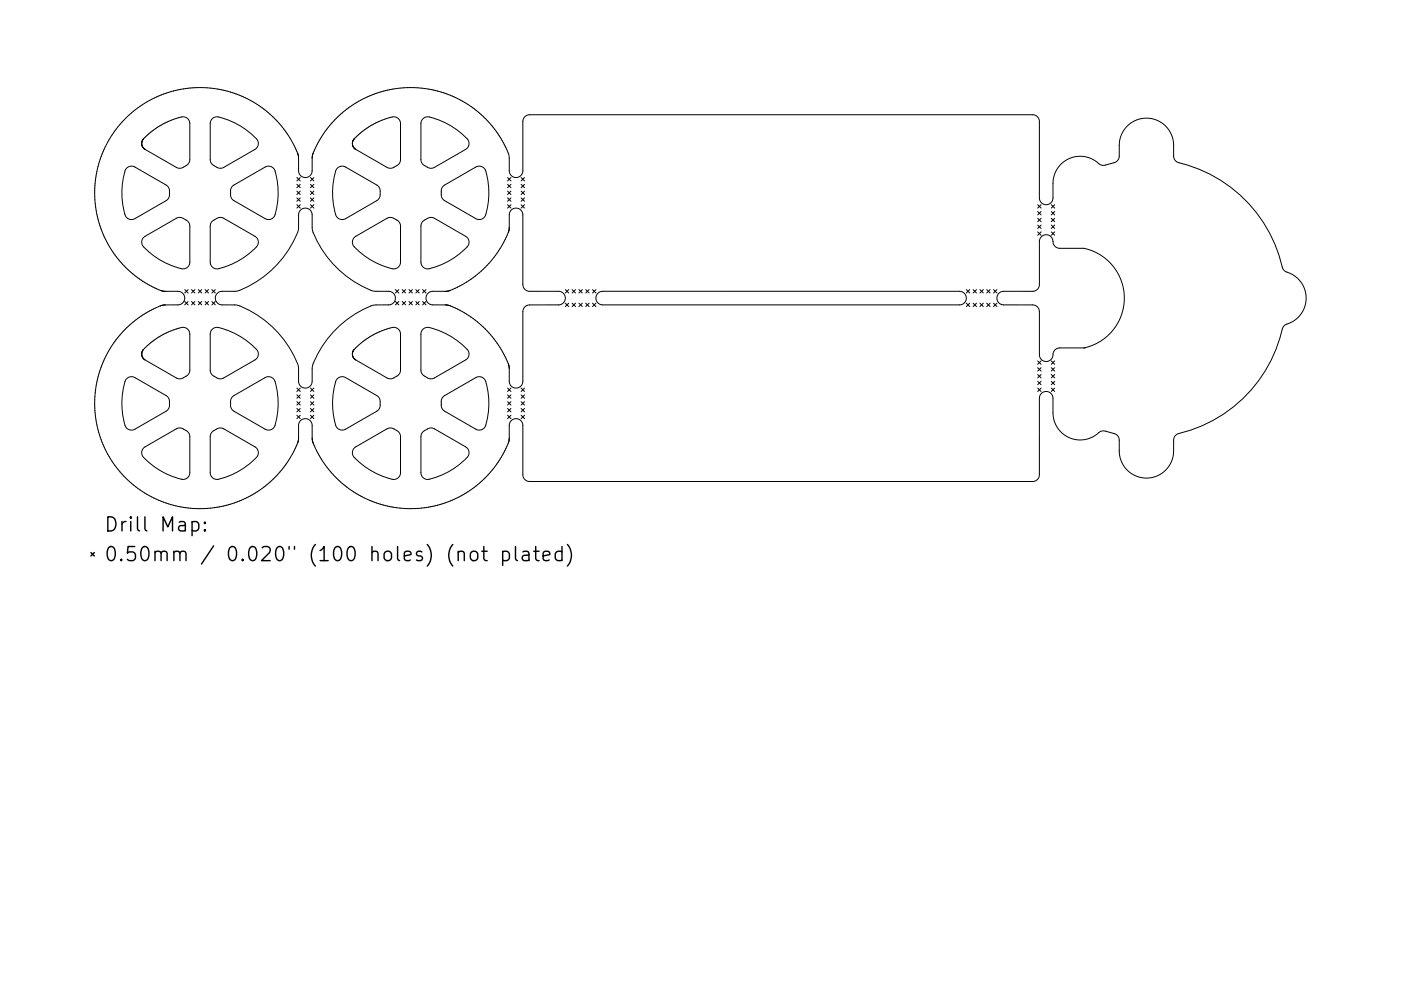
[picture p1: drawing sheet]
<svg xmlns="http://www.w3.org/2000/svg" width="297mm" height="210mm" viewBox="0 0 297 210" stroke-linecap="round" stroke-linejoin="round" font-family="sans-serif">
<defs><g id="words">
<g font-size="4.2">
<text x="22" y="112.8">Drill Map:</text>
<text x="22" y="119.1">0.50mm / 0.020&quot; (100 holes) (not plated)</text>
</g>
</g></defs>
<g fill="none" stroke="#000" stroke-width=".21">
<path d="M26.6 25.1a22.2 22.2 0 0 1 36.7 8.2v3.1a1.44 1.44 0 0 0 1.5 1.3 1.44 1.44 0 0 0 1.4-1.5v-3.1a22.2 22.2 0 0 1 20.9-14.5 22.2 22.2 0 0 1 20.8 14.5l.1 3.3a1.44 1.44 0 0 0 1.5 1.3 1.44 1.44 0 0 0 1.4-1.5v-10.5a1.44 1.44 0 0 1 1.4-1.4h106.8a1.44 1.44 0 0 1 1.3 1.5v16.3a1.44 1.44 0 0 0 1.5 1.3 1.44 1.44 0 0 0 1.4-1.4v-3.4a5.9 5.9 0 0 1 3.8-5.1 5.9 5.9 0 0 1 6.3 1.5l.7 .1 2.1-.6a1.44 1.44 0 0 0 1.1-1.4v-2.8a5.8 5.8 0 0 1 6-5.2 5.8 5.8 0 0 1 5.5 5.7l.1 2.6 .1 .4 .4 .5a30.2 30.2 0 0 1 22.7 22.8l.3 .4a5.9 5.9 0 0 1 4.5 5.7 5.9 5.9 0 0 1-4.5 5.8l-.3 .4a30.1 30.1 0 0 1-22.6 22.8l-.5 .4-.1 .5-.1 3.1a5.8 5.8 0 0 1-6 5.2 5.8 5.8 0 0 1-5.5-5.7v-2.4l-.4-.9-.5-.4-2.2-.6-.8 .1a5.9 5.9 0 0 1-6.4 1.5 5.9 5.9 0 0 1-3.7-5.4l-.1-3.2a1.44 1.44 0 0 0-1.5-1.3 1.44 1.44 0 0 0-1.3 1.4v16.3a1.44 1.44 0 0 1-1.5 1.4h-106.7a1.44 1.44 0 0 1-1.3-1.5l-.1-10.6a1.44 1.44 0 0 0-1.5-1.3 1.44 1.44 0 0 0-1.3 1.5l-.1 3.1a22.2 22.2 0 0 1-20.9 14.5 22.2 22.2 0 0 1-20.8-14.7v-3.1a1.44 1.44 0 0 0-1.5-1.3 1.44 1.44 0 0 0-1.4 1.5v3.1a22.3 22.3 0 0 1-36.7 7.9 22.3 22.3 0 0 1 8.2-36.6h3a1.44 1.44 0 0 0 1.4-1.5 1.44 1.44 0 0 0-1.5-1.4h-3.1a22.3 22.3 0 0 1-8-36.7zM26.9 35.7l.7-.4 .9 .1 6.8 3.9 .4 .4 .2 .6v1.4l-.5 .7-6.8 4a1.44 1.44 0 0 1-2.1-.9 14 14 0 0 1 .3-9.7zM30 30.5h.1M30 30.5l.1 .1M30 30.3v.2M30.1 30.6v.1M30.1 30.2l-.1 .1M30.1 30.7h.1M30.1 30.7v.1M30.1 30.8v.1M30.1 30.9h.1M30.1 30.9l.1 .1"/>
<path d="M30.2 31v.1M30.2 31.1l.2 .3M30.2 29.8l-.1 .4M30.2 29.8h.1M30.2 29.7v.1M30.3 29.7h-.1M30.4 31.4h.1M30.4 29.5l-.1 .2M30.4 29.5h.1M30.4 29.5a15.5 15.5 0 0 1 8.7-4.7 1.44 1.44 0 0 1 1.1 1.4v7.9l-.3 .7-1.1 .7-.7 .2-.6-.1-6.7-3.9M30.4 31.4l.1 .1M30.5 31.5h.1"/>
<path d="M30.5 31.5l.2 .2M30.7 31.7h.1M45 25.2l.7-.4a14.4 14.4 0 0 1 9 5.2 1.44 1.44 0 0 1-.6 1.7l-6.8 3.9-.9 .1-1.2-.7-.5-.5-.1-.6v-7.8zM49.3 39.5l6.9-4.1a1.44 1.44 0 0 1 2.1 .9 14.1 14.1 0 0 1-.3 9.8 1.44 1.44 0 0 1-1.8 .3l-6.6-3.8a1.84 1.84 0 0 1-.7-2.1l.1-.6zM62.9 37.7l.8 .7M62.9 39.1l.8 .7M63.7 37.7l-.8 .7M63.7 39.1l-.8 .7M65.8 39.1l.7 .7M65.8 37.7l.7 .7M66.5 37.7l-.7 .7M66.5 39.1l-.7 .7"/>
<path d="M71.5 35.7l.8-.4 .9 .1 6.7 3.9 .5 .4 .2 .6v1.4l-.5 .7-6.8 4a1.44 1.44 0 0 1-2.1-.9 14 14 0 0 1 .2-9.7zM74.7 30.5h.1M74.7 30.5v.1M74.7 30.3v.2M74.7 30.6v.1M74.7 30.2v.1M74.7 30.7h.1M74.7 30.7v.1M74.7 30.8l.1 .1M74.7 30.1v.1M74.8 30.1h-.1M74.8 30.9h.1"/>
<path d="M74.8 30.9v.1M74.8 30v.1M74.8 29.9v.1M74.8 31l.1 .1M74.9 31.1h.1M74.9 31.1v.1M74.9 31.2l.1 .2M75 31.4h.1M75 29.5l-.2 .4M75.1 29.5h-.1M75.1 31.4h.1M75.1 29.5h.1"/>
<path d="M75.1 29.5a15.5 15.5 0 0 1 8.6-4.7 1.44 1.44 0 0 1 1.2 1.4v7.9l-.4 .7-1 .7-.7 .2-.6-.1-7-4M75.1 31.4v.1M75.1 31.5h.1M75.2 31.5h.1M75.2 31.5v.1M89.6 25.2l.8-.4a14.4 14.4 0 0 1 9 5.2 1.44 1.44 0 0 1-.7 1.7l-6.8 3.9-.8 .1-1.2-.7-.5-.5-.2-.6v-7.8zM94 39.5l6.9-4.1a1.44 1.44 0 0 1 2.1 .9 14.1 14.1 0 0 1-.3 9.8 1.44 1.44 0 0 1-1.8 .3l-6.6-3.8a1.84 1.84 0 0 1-.7-2.1l.1-.6zM107.6 37.7l.7 .7M107.6 39.1l.7 .7M108.3 37.7l-.7 .7M108.3 39.1l-.7 .7M110.5 37.7l.7 .7"/>
<path d="M110.5 39.1l.7 .7M111.2 37.7l-.7 .7M111.2 39.1l-.7 .7M30.5 50.4l6.9-4.1 .8-.2 .6 .2 1 .7 .4 .7v7.9a1.44 1.44 0 0 1-1.7 1.4 14 14 0 0 1-8.4-5.1v-.9zM45 47l1.2-.8h1l6.9 3.9a1.44 1.44 0 0 1 .3 2.3 14.1 14.1 0 0 1-8.6 4.6 1.44 1.44 0 0 1-1.2-1.4v-7.7zM62.9 40.5l.8 .8M62.9 42l.8 .7M62.9 43.4l.8 .8M63.7 40.5l-.8 .8M63.7 42l-.8 .7M63.7 43.4l-.8 .8M63.7 44.6a1.44 1.44 0 0 1 1.6-.3 1.44 1.44 0 0 1 .9 1.3v2.9a21.3 21.3 0 0 0 13.2 13.3h3a1.44 1.44 0 0 1 1.4 1.4 1.44 1.44 0 0 1-1.4 1.5h-2.9a21.3 21.3 0 0 0-13.3 13.2v3a1.44 1.44 0 0 1-1.5 1.4 1.44 1.44 0 0 1-1.4-1.4v-2.9a21.3 21.3 0 0 0-13.2-13.3h-3a1.44 1.44 0 0 1-1.5-1.5 1.44 1.44 0 0 1 1.5-1.4h2.9a21.3 21.3 0 0 0 13.3-13.2v-3.1z"/>
<path d="M65.8 40.5l.7 .8M65.8 42l.7 .7M65.8 43.4l.7 .8M66.5 40.5l-.7 .8M66.5 42l-.7 .7M66.5 43.4l-.7 .8M75.1 50.4l7-4.1 .7-.2 .6 .2 1.1 .7 .4 .7v7.9a1.44 1.44 0 0 1-1.8 1.4 14 14 0 0 1-8.3-5.1v-.9zM89.6 47l1.3-.8h1l6.8 3.9a1.44 1.44 0 0 1 .3 2.3 14.1 14.1 0 0 1-8.6 4.6 1.44 1.44 0 0 1-1.2-1.4v-7.7zM107.6 40.5l.7 .8M107.6 42l.7 .7M107.6 43.4l.7 .8M108.3 40.5l-.7 .8"/>
<path d="M108.3 42l-.7 .7M108.3 43.4l-.7 .8M110.5 40.5l.7 .8M110.5 42l.7 .7M110.5 43.4l.7 .8M111.2 40.5l-.7 .8M111.2 42l-.7 .7M111.2 43.4l-.7 .8M220 43.4l.7 .8M220 44.9l.7 .7M220 46.3l.7 .7M220 47.8l.7 .7"/>
<path d="M220 49.2l.7 .7M220.7 46.3l-.7 .7M220.7 47.8l-.7 .7M220.7 49.2l-.7 .7M220.7 43.4l-.7 .8M220.7 44.9l-.7 .7M220.8 50.2a1.51 1.51 0 0 1 1.8-.2 1.51 1.51 0 0 1 .7 1.6l.4 .7 .7 .4h5.5a10.8 10.8 0 0 1 8.5 10.6 10.8 10.8 0 0 1-8.5 10.5h-5.2a1.67 1.67 0 0 0-1.5 1.9 1.44 1.44 0 0 1-1.6 1 1.44 1.44 0 0 1-1.2-1.4v-9.2a1.44 1.44 0 0 0-1.5-1.4h-6.1a1.44 1.44 0 0 1-1.4-1.5 1.44 1.44 0 0 1 1.4-1.4h6.1a1.44 1.44 0 0 0 1.5-1.4v-9.2l.1-.4zM222.9 46.3l.7 .7M222.9 47.8l.7 .7M222.9 49.2l.7 .7M222.9 43.4l.7 .8M222.9 44.9l.7 .7"/>
<path d="M223.6 43.4l-.7 .8M223.6 44.9l-.7 .7M223.6 46.3l-.7 .7M223.6 47.8l-.7 .7M223.6 49.2l-.7 .7M30 75.1v.1M30 75.1h.1M30 75.2l.1 .1M30.1 75.3v.1M30.1 74.9l-.1 .2M30.1 74.9h.1M30.1 75.4h.1"/>
<path d="M30.1 75.4v.1M30.1 74.8v.1M30.1 75.5v.1M30.1 74.7v.1M30.1 75.6l.1 .1M30.1 74.6v.1M30.2 75.7h.1M30.2 74.6h-.1M30.2 75.7v.1M30.2 74.5v.1M30.2 75.8h.1M30.2 74.4v.1"/>
<path d="M30.2 75.8l.1 .1M30.2 74.4h.1M30.3 75.9h.1M30.3 74.3l-.1 .1M30.3 75.9l.2 .2M30.3 74.3h.1M30.3 74.2v.1M30.4 74.2h-.1M30.4 74.2v-.1a15.5 15.5 0 0 1 8.7-4.6 1.44 1.44 0 0 1 1.1 1.4v7.8l-.3 .8-1.1 .7-.7 .2-.6-.2-7-4M30.4 74.2h.1M30.5 76.1v.1M39.2 61.4l.7 .8"/>
<path d="M39.2 64l.7 .7M39.9 61.4l-.7 .8M39.9 64l-.7 .7M40.6 61.4l.7 .8M40.6 64l.7 .7M41.3 61.4l-.7 .8M41.3 64l-.7 .7M42 61.4l.8 .8M42 64l.8 .7M42.8 61.4l-.8 .8M42.8 64l-.8 .7M43.5 61.4l.7 .8"/>
<path d="M43.5 64l.7 .7M44.2 61.4l-.7 .8M44.2 64l-.7 .7M44.9 61.4l.7 .8M44.9 64l.7 .7M45 69.9l.7-.4a14.4 14.4 0 0 1 9 5.1 1.44 1.44 0 0 1-.6 1.8l-6.8 3.9h-.9l-1.2-.6-.5-.6-.1-.6v-7.7zM45.6 61.4l-.7 .8M45.6 64l-.7 .7M74.7 75.1v.1M74.7 75.1h.1M74.7 75.2v.1M74.7 75.3v.1"/>
<path d="M74.7 74.9v.2M74.7 74.9h.1M74.7 75.4h.1M74.7 75.4l.1 .1M74.8 75.5v.1M74.8 75.6v.1M74.8 75.7h.1M74.8 75.7l.1 .1M74.9 75.8h.1M74.9 75.8v.1M74.9 75.9h.1M75 75.9l.1 .2"/>
<path d="M75 74.3l-.3 .6M75 74.2v.1M75 74.2h.1M75.1 74.2v-.1a15.5 15.5 0 0 1 8.6-4.6 1.44 1.44 0 0 1 1.2 1.4v7.8l-.4 .8-1 .7-.7 .2-.6-.2-6.8-3.9M75.1 74.2h-.1M75.1 76.1l.1 .1M75.2 76.2h.1M75.2 76.2l.2 .1M75.4 76.3h.1M83.8 64l.8 .7M83.8 61.4l.8 .8M84.6 61.4l-.8 .8"/>
<path d="M84.6 64l-.8 .7M85.3 64l.7 .7M85.3 61.4l.7 .8M86 61.4l-.7 .8M86 64l-.7 .7M86.7 64l.7 .7M86.7 61.4l.7 .8M87.4 61.4l-.7 .8M87.4 64l-.7 .7M88.2 64l.7 .7M88.2 61.4l.7 .8M88.9 64l-.7 .7"/>
<path d="M88.9 61.4l-.7 .8M89.6 64l.7 .7M89.6 61.4l.7 .8M89.6 69.9l.8-.4a14.4 14.4 0 0 1 9 5.1 1.44 1.44 0 0 1-.7 1.8l-6.8 3.9h-.8l-1.2-.6-.5-.6-.2-.6v-7.7zM90.3 61.4l-.7 .8M90.3 64l-.7 .7M90.7 62.2l.9-.4h3.2a21.3 21.3 0 0 0 13.2-13.3v-2.9a1.44 1.44 0 0 1 1.4-1.4 1.44 1.44 0 0 1 1.5 1.4v14.8a1.44 1.44 0 0 0 1.4 1.4h6.1a1.44 1.44 0 0 1 1.5 1.4 1.44 1.44 0 0 1-1.5 1.5h-6.1a1.44 1.44 0 0 0-1.4 1.4v14.8a1.44 1.44 0 0 1-1.5 1.4 1.44 1.44 0 0 1-1.4-1.4l-.1-3.1a21.3 21.3 0 0 0-13.3-13.1h-2.8a1.44 1.44 0 0 1-1.4-.9 1.44 1.44 0 0 1 .3-1.6zM119.9 64.3l.7 .7M119.9 61.4l.7 .8M120.6 64.3l-.7 .7M120.6 61.4l-.7 .8M121.3 64.3l.7 .7"/>
<path d="M121.3 61.4l.7 .8M122 64.3l-.7 .7M122 61.4l-.7 .8M122.7 64.3l.8 .7M122.7 61.4l.8 .8M123.5 61.4l-.8 .8M123.5 64.3l-.8 .7M124.2 64.3l.7 .7M124.2 61.4l.7 .8M124.9 61.4l-.7 .8M124.9 64.3l-.7 .7M125.6 64.3l.7 .7"/>
<path d="M125.6 61.4l.7 .8M126.3 61.4l-.7 .8M126.3 64.3l-.7 .7M126.8 62.2l.5-.3 .5-.1h75.6a1.44 1.44 0 0 1 1.5 1.4 1.44 1.44 0 0 1-1.5 1.5h-75.6a1.44 1.44 0 0 1-1.3-.9 1.44 1.44 0 0 1 .3-1.6zM204.9 61.4l.7 .8M204.9 64.3l.7 .7M205.6 61.4l-.7 .8M205.6 64.3l-.7 .7M206.3 64.3l.7 .7M206.3 61.4l.7 .8M207 61.4l-.7 .8M207 64.3l-.7 .7"/>
<path d="M207.8 64.3l.7 .7M207.8 61.4l.7 .8M208.5 61.4l-.7 .8M208.5 64.3l-.7 .7M209.2 64.3l.7 .7M209.2 61.4l.7 .8M209.9 61.4l-.7 .8M209.9 64.3l-.7 .7M210.6 64.3l.8 .7M210.6 61.4l.8 .8M211.4 61.4l-.8 .8M211.4 64.3l-.8 .7"/>
<path d="M220 76.6l.7 .7M220 78l.7 .7M220 79.5l.7 .7M220.7 79.5l-.7 .7M220.7 76.6l-.7 .7M220.7 78l-.7 .7M222.9 76.6l.7 .7M222.9 78l.7 .7M222.9 79.5l.7 .7M223.6 76.6l-.7 .7M223.6 78l-.7 .7M223.6 79.5l-.7 .7"/>
<path d="M229.9 73.8h.1M26.9 80.3l.7-.4 .9 .2 6.8 3.9 .4 .4 .2 .6v1.4l-.5 .7-6.8 4a1.44 1.44 0 0 1-2.1-.9 14 14 0 0 1 .3-9.8zM30.5 95l6.9-4 .8-.2 .6 .2 1 .6 .4 .8v7.9a1.44 1.44 0 0 1-1.7 1.4 14 14 0 0 1-8.4-5.2v-.8zM45 91.7l1.2-.8h1l6.9 3.9a1.44 1.44 0 0 1 .3 2.3 14.1 14.1 0 0 1-8.6 4.6 1.44 1.44 0 0 1-1.2-1.4v-7.7zM49.3 84.2l6.9-4.1a1.44 1.44 0 0 1 2.1 .9 14.1 14.1 0 0 1-.3 9.7 1.44 1.44 0 0 1-1.8 .4l-6.6-3.9a1.84 1.84 0 0 1-.7-2l.1-.6zM62.9 82.3l.8 .8M62.9 83.8l.8 .7M62.9 85.2l.8 .7M62.9 86.7l.8 .7M62.9 88.1l.8 .7M63.7 82.3l-.8 .8M63.7 83.8l-.8 .7"/>
<path d="M63.7 85.2l-.8 .7M63.7 88.1l-.8 .7M63.7 86.7l-.8 .7M65.8 85.2l.7 .7M65.8 86.7l.7 .7M65.8 88.1l.7 .7M65.8 83.8l.7 .7M65.8 82.3l.7 .8M66.5 82.3l-.7 .8M66.5 85.2l-.7 .7M66.5 83.8l-.7 .7M66.5 86.7l-.7 .7"/>
<path d="M66.5 88.1l-.7 .7M71.5 80.3l.8-.4 .9 .2 6.7 3.9 .5 .4 .2 .6v1.4l-.5 .7-6.8 4a1.44 1.44 0 0 1-2.1-.9 14 14 0 0 1 .2-9.8zM75.1 95l7-4 .7-.2 .6 .2 1.1 .6 .4 .8v7.9a1.44 1.44 0 0 1-1.8 1.4 14 14 0 0 1-8.3-5.2v-.8zM89.6 91.7l1.3-.8h1l6.8 3.9a1.44 1.44 0 0 1 .3 2.3 14.1 14.1 0 0 1-8.6 4.6 1.44 1.44 0 0 1-1.2-1.4v-7.7zM94 84.2l6.9-4.1a1.44 1.44 0 0 1 2.1 .9 14.1 14.1 0 0 1-.3 9.7 1.44 1.44 0 0 1-1.8 .4l-6.6-3.9a1.84 1.84 0 0 1-.7-2l.1-.6zM107.6 83.8l.7 .7M107.6 85.2l.7 .7M107.6 82.3l.7 .8M107.6 86.7l.7 .7M107.6 88.1l.7 .7M108.3 82.3l-.7 .8M108.3 85.2l-.7 .7"/>
<path d="M108.3 86.7l-.7 .7M108.3 88.1l-.7 .7M108.3 83.8l-.7 .7M110.5 82.3l.7 .8M110.5 83.8l.7 .7M110.5 85.2l.7 .7M110.5 86.7l.7 .7M110.5 88.1l.7 .7M111.2 82.3l-.7 .8M111.2 83.8l-.7 .7M111.2 85.2l-.7 .7M111.2 86.7l-.7 .7"/>
<path d="M111.2 88.1l-.7 .7M220 80.9l.7 .7M220 82.3l.7 .8M220.7 80.9l-.7 .7M220.7 82.3l-.7 .8M222.9 80.9l.7 .7M222.9 82.3l.7 .8M223.6 80.9l-.7 .7M223.6 82.3l-.7 .8"/>
</g>
<g fill="none" stroke="#000" stroke-width=".3">
<path d="M19.3 117.2l.7 .8M20 117.2l-.7 .8M40.7 110.8l.9-.1 .6 .5v.9l-.3 .4-.3 .2-.9-.2M43.4 112.4l.2 .1-.2 .2-.1-.2 .1-.1v.3M43.4 110.8l.2 .1-.2 .2-.1-.2 .1-.1v.3M97.1 117.2a.75 .75 0 0 1 1.3 .2v1.6M100 117.1a.81 .81 0 0 1 1.3 .4v.9a.81 .81 0 0 1-.8 .6 .81 .81 0 0 1-.8-.6v-.9zM102.1 117h1.2M102.6 116v2.5l.1 .3 .6 .2M106.6 117.1l.8-.1 .6 .5v.9l-.3 .4-.3 .2-.8-.2M106.6 117v3M109.3 116v2.5l.4 .5"/>
<path d="M110.9 117.1l.2-.1 .9 .1 .1 .3v1.6M112.1 117.7l-1 .1a.59 .59 0 0 0-.4 .6 .59 .59 0 0 0 .4 .6l1-.2M113.1 117h1.2M113.6 116v2.5l.1 .3 .6 .2M115.1 118l1.5-.3-.2-.6-.8-.1-.5 .4v1.1l.2 .3 .3 .2 .8-.2M119.2 117.1l-.9-.1-.6 .5v.9l.3 .4 .3 .2 .9-.2M119.2 116v3M120.3 115.5a3.4 3.4 0 0 1 0 4.6"/>
</g>
<use href="#words"/>
</svg>
